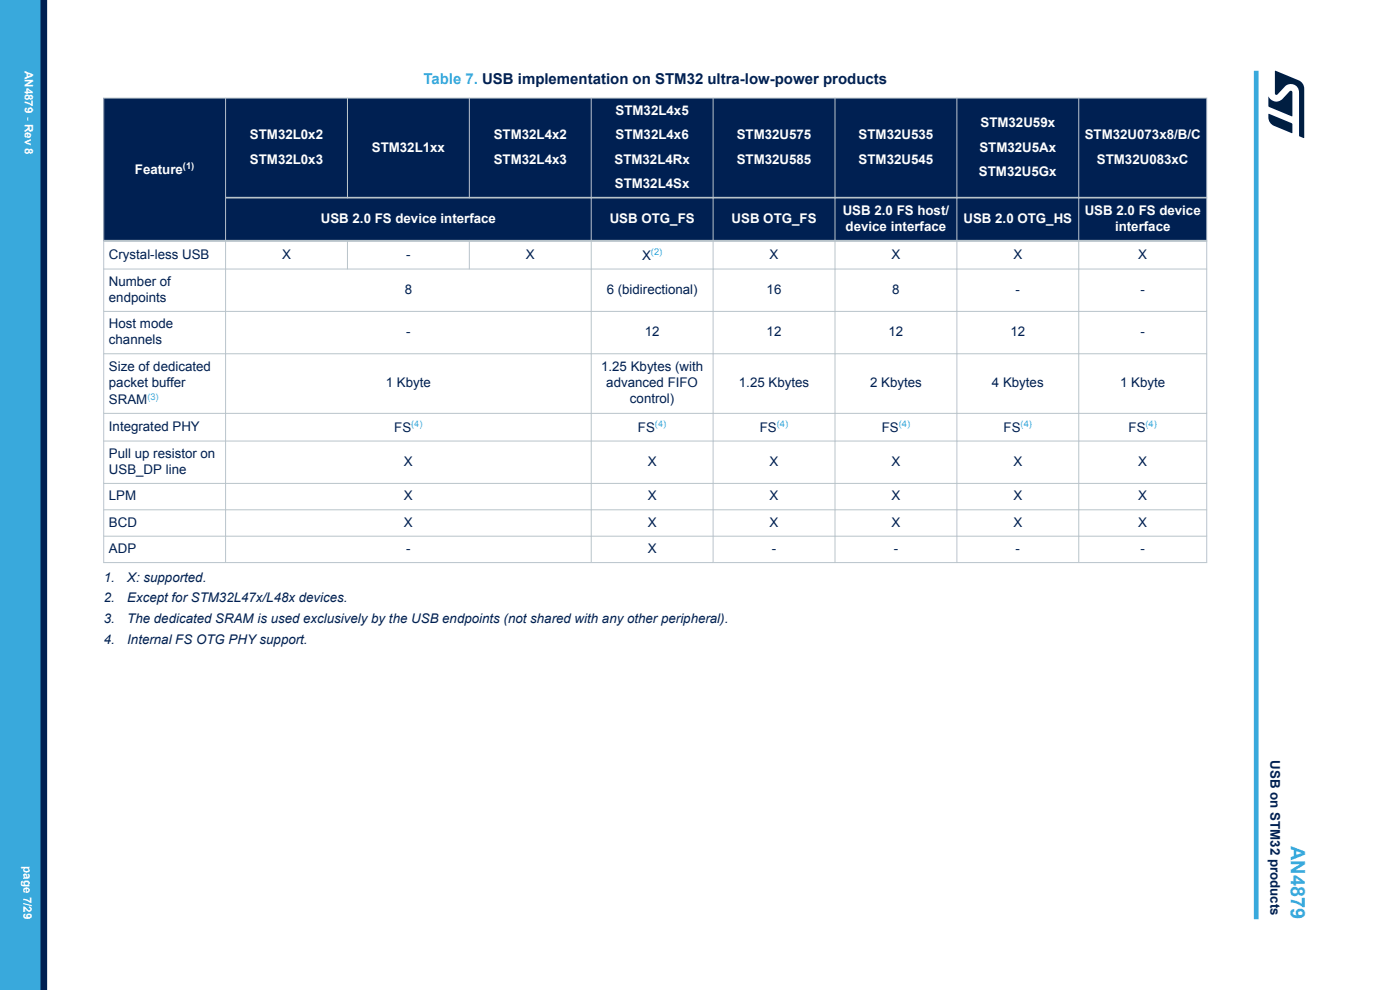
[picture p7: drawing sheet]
<svg xmlns="http://www.w3.org/2000/svg" width="297mm" height="210mm" viewBox="0 0 297 210" stroke-linecap="round" stroke-linejoin="round" font-family="sans-serif">
<defs><g id="words">
<text font-size="4.2" fill="#39a9dc" x="273.8" y="179.5" transform="rotate(90 273.8 179.5)">AN4879</text>
<text font-size="3.2" fill="#39a9dc" x="89.8" y="17.8">Table 7. USB implementation on STM32 ultra-low-power products</text>
<g font-size="2.8" fill="#fff">
<text x="53" y="29.6">STM32L0x2</text>
<text x="104.7" y="29.6">STM32L4x2</text>
<text x="130.6" y="24.4">STM32L4x5</text>
<text x="130.6" y="29.6">STM32L4x6</text>
<text x="156.3" y="29.6">STM32U575</text>
<text x="182.1" y="29.6">STM32U535</text>
<text x="208" y="27">STM32U59x</text>
<text x="230.1" y="29.6">STM32U073x8/B/C</text>
<text x="53" y="34.7">STM32L0x3</text>
<text x="78.9" y="32.1">STM32L1xx</text>
<text x="104.7" y="34.7">STM32L4x3</text>
<text x="130.4" y="34.7">STM32L4Rx</text>
<text x="156.3" y="34.7">STM32U585</text>
<text x="182.1" y="34.7">STM32U545</text>
<text x="207.8" y="32.1">STM32U5Ax</text>
<text x="232.7" y="34.7">STM32U083xC</text>
<text x="28.6" y="36.8">Feature</text>
<text x="130.4" y="39.9">STM32L4Sx</text>
<text x="207.7" y="37.3">STM32U5Gx</text>
<text x="68.1" y="47.3">USB 2.0 FS device interface</text>
<text x="129.3" y="47.3">USB OTG_FS</text>
<text x="155.2" y="47.3">USB OTG_FS</text>
<text x="178.8" y="45.6">USB 2.0 FS host/</text>
<text x="204.4" y="47.3">USB 2.0 OTG_HS</text>
<text x="230.1" y="45.6">USB 2.0 FS device</text>
<text x="179.4" y="49">device interface</text>
<text x="236.5" y="49">interface</text>
</g>
<g font-size="2.8" fill="#002052">
<text x="23.1" y="54.9">Crystal-less USB</text>
<text x="59.8" y="54.9">X</text>
<text x="86.2" y="54.9">-</text>
<text x="111.6" y="54.9">X</text>
<text x="136.2" y="55.1">X</text>
<text x="163.3" y="54.9">X</text>
<text x="189.1" y="54.9">X</text>
<text x="215" y="54.9">X</text>
<text x="241.5" y="54.9">X</text>
<text x="23.1" y="60.7">Number of</text>
<text x="23.1" y="64.1">endpoints</text>
<text x="85.9" y="62.4">8</text>
<text x="128.7" y="62.4">6 (bidirectional)</text>
<text x="162.6" y="62.4">16</text>
<text x="189.3" y="62.4">8</text>
<text x="215.5" y="62.4">-</text>
<text x="242" y="62.4">-</text>
<text x="23.1" y="69.7">Host mode</text>
<text x="86.2" y="71.4">-</text>
<text x="136.8" y="71.4">12</text>
<text x="162.6" y="71.4">12</text>
<text x="188.5" y="71.4">12</text>
<text x="214.4" y="71.4">12</text>
<text x="242" y="71.4">-</text>
<text x="23.1" y="73.1">channels</text>
<text x="23.1" y="78.7">Size of dedicated</text>
<text x="23.1" y="82">packet buffer</text>
<text x="81.9" y="82.2">1 Kbyte</text>
<text x="127.5" y="78.8">1.25 Kbytes (with</text>
<text x="128.6" y="82.2">advanced FIFO</text>
<text x="156.8" y="82.2">1.25 Kbytes</text>
<text x="184.6" y="82.2">2 Kbytes</text>
<text x="210.4" y="82.2">4 Kbytes</text>
<text x="237.6" y="82.2">1 Kbyte</text>
<text x="23.1" y="85.7">SRAM</text>
<text x="133.6" y="85.6">control)</text>
<text x="23.1" y="91.4">Integrated PHY</text>
<text x="83.6" y="91.6">FS</text>
<text x="135.3" y="91.6">FS</text>
<text x="161.2" y="91.6">FS</text>
<text x="187.1" y="91.6">FS</text>
<text x="212.9" y="91.6">FS</text>
<text x="239.4" y="91.6">FS</text>
<text x="23.1" y="97.2">Pull up resistor on</text>
<text x="23.1" y="100.6">USB_DP line</text>
<text x="85.7" y="98.9">X</text>
<text x="137.4" y="98.9">X</text>
<text x="163.3" y="98.9">X</text>
<text x="189.1" y="98.9">X</text>
<text x="215" y="98.9">X</text>
<text x="241.5" y="98.9">X</text>
<text x="23.1" y="106.2">LPM</text>
<text x="85.7" y="106.2">X</text>
<text x="137.4" y="106.2">X</text>
<text x="163.3" y="106.2">X</text>
<text x="189.1" y="106.2">X</text>
<text x="215" y="106.2">X</text>
<text x="241.5" y="106.2">X</text>
<text x="23.1" y="111.8">BCD</text>
<text x="85.7" y="111.8">X</text>
<text x="137.4" y="111.8">X</text>
<text x="163.3" y="111.8">X</text>
<text x="189.1" y="111.8">X</text>
<text x="215" y="111.8">X</text>
<text x="241.5" y="111.8">X</text>
<text x="23.1" y="117.4">ADP</text>
<text x="86.2" y="117.4">-</text>
<text x="137.4" y="117.4">X</text>
<text x="163.7" y="117.4">-</text>
<text x="189.6" y="117.4">-</text>
<text x="215.5" y="117.4">-</text>
<text x="242" y="117.4">-</text>
<text x="22" y="123.4">1.</text>
<text x="27" y="123.4">X: supported.</text>
<text x="22" y="127.8">2.</text>
<text x="27" y="127.8">Except for STM32L47x/L48x devices.</text>
<text x="22" y="132.2">3.</text>
<text x="22" y="136.5">4.</text>
<text x="27" y="132.2">The dedicated SRAM is used exclusively by the USB endpoints (not shared with any other peripheral).</text>
<text x="27" y="136.5">Internal FS OTG PHY support.</text>
<text x="269.5" y="161.3" transform="rotate(90 269.5 161.3)">USB on STM32 products</text>
</g>
<g font-size="2.5" fill="#fff">
<text x="5.3" y="15" transform="rotate(90 5.3 15)">AN4879 - Rev 8</text>
<text x="5" y="183.7" transform="rotate(90 5 183.7)">page 7/29</text>
</g>
<text font-size="2" fill="#fff" x="38.8" y="35.9">(1)</text>
<g font-size="2" fill="#39a9dc">
<text x="138.1" y="54.1">(2)</text>
<text x="31.3" y="84.8">(3)</text>
<text x="87.2" y="90.6">(4)</text>
<text x="138.9" y="90.6">(4)</text>
<text x="164.8" y="90.6">(4)</text>
<text x="190.7" y="90.6">(4)</text>
<text x="216.5" y="90.6">(4)</text>
<text x="243" y="90.6">(4)</text>
</g>
</g></defs>
<g fill="#002052">
<path d="M22 20.8h234v30.3h-234z" fill-rule="evenodd"/>
<path d="M22 20.8h234v21.1h-234z" fill-rule="evenodd"/>
<path d="M22.1 20.9h25.7v30h-25.7z" fill-rule="evenodd"/>
<path d="M48 42.1h77.3v8.8h-77.3z" fill-rule="evenodd"/>
<path d="M125.5 42.1h25.7v8.8h-25.7z" fill-rule="evenodd"/>
<path d="M151.4 42.1h25.6v8.8h-25.6z" fill-rule="evenodd"/>
<path d="M177.2 42.1h25.7v8.8h-25.7z" fill-rule="evenodd"/>
<path d="M203.1 42.1h25.6v8.8h-25.6z" fill-rule="evenodd"/>
<path d="M229 42.1h26.9v8.8h-26.9z" fill-rule="evenodd"/>
</g>
<g fill="none" stroke="#b9c4ca" stroke-width=".21">
<path d="M21.9 20.8h234.2M22 20.7v98.7M47.9 20.7v98.7M73.7 20.7v21.4M99.6 20.7v21.4M125.4 20.7v98.7M151.3 20.7v98.7M177.1 20.7v98.7M203 20.7v98.7M228.9 20.7v98.7M256 20.7v98.7M21.9 57.1h234.2"/>
<path d="M73.7 50.9v6.3M99.6 50.9v6.3M21.9 66.1h234.2M21.9 75h234.2M21.9 87.7h234.2M21.9 93.6h234.2M21.9 102.5h234.2M21.9 108.1h234.2M21.9 113.7h234.2M21.9 119.3h234.2"/>
</g>
<path d="M47.9 41.9h208.2" fill="none" stroke="#b9c4ca" stroke-width=".35"/>
<path d="M21.9 51.1h234.2" fill="none" stroke="#b9c4ca" stroke-width=".42"/>
<path d="M266.5 15v180" fill="none" stroke="#39a9dc" stroke-width="1"/>
<g fill="#39a9dc">
<path d="M0 0h8.6v210h-8.6z" fill-rule="evenodd"/>
<path d="M0 0h7.5v210h-7.5z" fill-rule="evenodd"/>
</g>
<path d="M9.3 0v210" fill="none" stroke="#002052" stroke-width="1.4"/>
<g fill="#001e41">
<path d="M270.5 15l5 2.1a1.91 1.91 0 0 1 1.2 1.7l-.1 10.5-1-.5v-9.2a1.74 1.74 0 0 0-1-1.6 1.74 1.74 0 0 0-2 .3l-1.6 1.7-.2 .1-.3-.1z"/>
<path d="M269.1 24.2l4.9 1.9 .2 .3v1.7l-.2 .1-3.8-1.5a1.92 1.92 0 0 1-1.1-1.8z"/>
<path d="M269.1 20.5a1.85 1.85 0 0 0 2.9 .5l1.6-1.6 .2-.2 .3 .2v5.3l-5-2.1z"/>
</g>
<use href="#words"/>
</svg>
